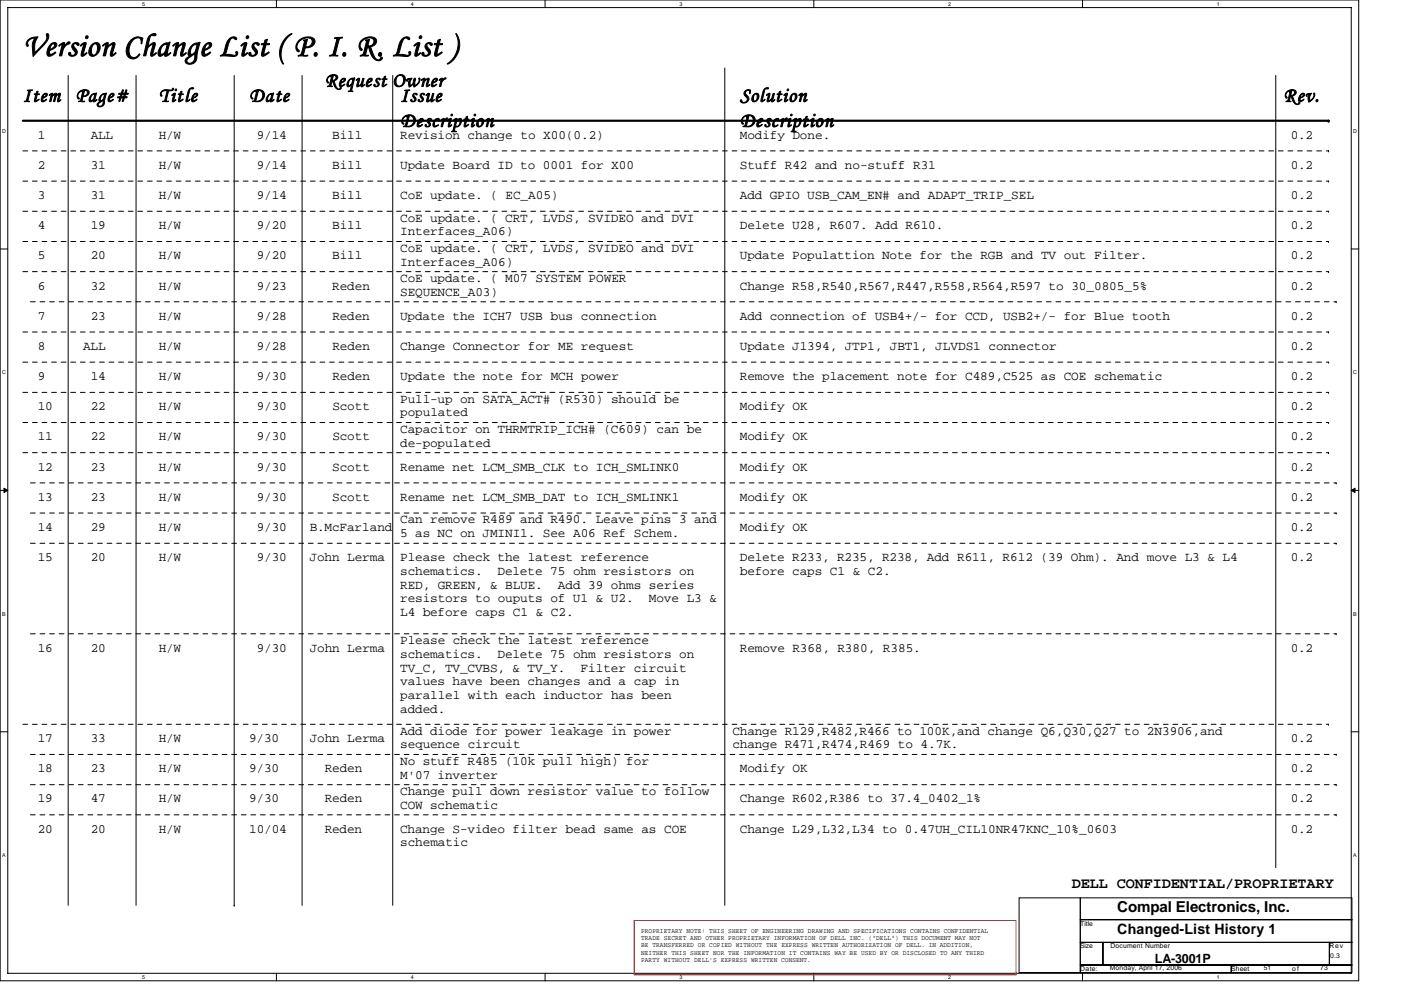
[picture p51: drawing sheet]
<svg xmlns="http://www.w3.org/2000/svg" width="297mm" height="210mm" viewBox="0 0 297 210" stroke-linecap="round" stroke-linejoin="round" font-family="sans-serif">
<defs><g id="words">
<text font-size="6.9" x="4.8" y="11.9">Version Change List ( P. I. R. List )</text>
<g font-size="4.3">
<text x="4.8" y="21.5">Item</text>
<text x="16" y="21.5">Page#</text>
<text x="33.7" y="21.5">Title</text>
<text x="52.9" y="21.5">Date</text>
<text x="68.9" y="18.4">Request Owner</text>
<text x="84.9" y="21.5">Issue</text>
<text x="156.9" y="21.5">Solution</text>
<text x="272.1" y="21.5">Rev.</text>
<text x="84.9" y="26.9">Description</text>
<text x="156.9" y="26.9">Description</text>
</g>
<g font-size="3.2">
<text x="227.3" y="188.3">DELL CONFIDENTIAL/PROPRIETARY</text>
<text x="236.9" y="193.4">Compal Electronics, Inc.</text>
</g>
<text font-size="3" x="236.9" y="198.1">Changed-List History 1</text>
<g font-size="2.7">
<text x="8" y="29.4">1</text>
<text x="19.3" y="29.4">ALL</text>
<text x="33.7" y="29.4">H/W</text>
<text x="54.4" y="29.4">9/14</text>
<text x="70.4" y="29.4">Bill</text>
<text x="84.8" y="29.4">Revision change to X00(0.2)</text>
<text x="156.9" y="29.4">Modify Done.</text>
<text x="273.7" y="29.4">0.2</text>
<text x="8" y="35.8">2</text>
<text x="19.2" y="35.8">31</text>
<text x="33.7" y="35.8">H/W</text>
<text x="54.4" y="35.8">9/14</text>
<text x="70.4" y="35.8">Bill</text>
<text x="84.9" y="35.8">Update Board ID to 0001 for X00</text>
<text x="156.9" y="35.8">Stuff R42 and no-stuff R31</text>
<text x="273.7" y="35.8">0.2</text>
<text x="8" y="42.2">3</text>
<text x="19.2" y="42.2">31</text>
<text x="33.7" y="42.2">H/W</text>
<text x="54.4" y="42.2">9/14</text>
<text x="70.4" y="42.2">Bill</text>
<text x="84.9" y="47">CoE update. ( CRT, LVDS, SVIDEO and DVI</text>
<text x="84.9" y="42.2">CoE update. ( EC_A05)</text>
<text x="156.9" y="42.2">Add GPIO USB_CAM_EN# and ADAPT_TRIP_SEL</text>
<text x="273.7" y="42.2">0.2</text>
<text x="8" y="48.6">4</text>
<text x="19.2" y="48.6">19</text>
<text x="33.7" y="48.6">H/W</text>
<text x="54.4" y="48.6">9/20</text>
<text x="70.4" y="48.6">Bill</text>
<text x="84.9" y="49.9">Interfaces_A06)</text>
<text x="84.9" y="53.4">CoE update. ( CRT, LVDS, SVIDEO and DVI</text>
<text x="156.9" y="48.6">Delete U28, R607. Add R610.</text>
<text x="273.7" y="48.6">0.2</text>
<text x="8" y="55">5</text>
<text x="19.2" y="55">20</text>
<text x="33.7" y="55">H/W</text>
<text x="54.4" y="55">9/20</text>
<text x="70.4" y="55">Bill</text>
<text x="84.9" y="59.8">CoE update. ( M07 SYSTEM POWER</text>
<text x="84.9" y="56.3">Interfaces_A06)</text>
<text x="156.9" y="55">Update Populattion Note for the RGB and TV out Filter.</text>
<text x="273.7" y="55">0.2</text>
<text x="8" y="61.4">6</text>
<text x="19.2" y="61.4">32</text>
<text x="33.7" y="61.4">H/W</text>
<text x="54.4" y="61.4">9/23</text>
<text x="70.5" y="61.4">Reden</text>
<text x="84.9" y="62.7">SEQUENCE_A03)</text>
<text x="156.9" y="61.4">Change R58,R540,R567,R447,R558,R564,R597 to 30_0805_5%</text>
<text x="273.7" y="61.4">0.2</text>
<text x="8" y="67.8">7</text>
<text x="19.2" y="67.8">23</text>
<text x="33.7" y="67.8">H/W</text>
<text x="54.4" y="67.8">9/28</text>
<text x="70.5" y="67.8">Reden</text>
<text x="84.8" y="67.8">Update the ICH7 USB bus connection</text>
<text x="156.9" y="67.8">Add connection of USB4+/- for CCD, USB2+/- for Blue tooth</text>
<text x="273.7" y="67.8">0.2</text>
<text x="8" y="74.2">8</text>
<text x="17.7" y="74.2">ALL</text>
<text x="33.7" y="74.2">H/W</text>
<text x="54.4" y="74.2">9/28</text>
<text x="70.5" y="74.2">Reden</text>
<text x="84.9" y="74.2">Change Connector for ME request</text>
<text x="156.9" y="74.2">Update J1394, JTP1, JBT1, JLVDS1 connector</text>
<text x="273.7" y="74.2">0.2</text>
<text x="8" y="80.6">9</text>
<text x="19.2" y="80.6">14</text>
<text x="33.7" y="80.6">H/W</text>
<text x="54.4" y="80.6">9/30</text>
<text x="70.5" y="80.6">Reden</text>
<text x="84.9" y="80.6">Update the note for MCH power</text>
<text x="156.9" y="80.6">Remove the placement note for C489,C525 as COE schematic</text>
<text x="273.7" y="80.6">0.2</text>
<text x="8" y="87">10</text>
<text x="19.2" y="87">22</text>
<text x="33.7" y="87">H/W</text>
<text x="54.4" y="87">9/30</text>
<text x="70.5" y="87">Scott</text>
<text x="84.9" y="88.3">populated</text>
<text x="84.9" y="85.4">Pull-up on SATA_ACT# (R530) should be</text>
<text x="156.9" y="87">Modify OK</text>
<text x="273.7" y="87">0.2</text>
<text x="8" y="93.4">11</text>
<text x="19.2" y="93.4">22</text>
<text x="33.7" y="93.4">H/W</text>
<text x="54.4" y="93.4">9/30</text>
<text x="70.5" y="93.4">Scott</text>
<text x="84.9" y="91.8">Capacitor on THRMTRIP_ICH# (C609) can be</text>
<text x="84.9" y="94.7">de-populated</text>
<text x="156.9" y="93.4">Modify OK</text>
<text x="273.7" y="93.4">0.2</text>
<text x="8" y="99.8">12</text>
<text x="19.2" y="99.8">23</text>
<text x="33.7" y="99.8">H/W</text>
<text x="54.4" y="99.8">9/30</text>
<text x="70.5" y="99.8">Scott</text>
<text x="84.9" y="99.8">Rename net LCM_SMB_CLK to ICH_SMLINK0</text>
<text x="156.9" y="99.8">Modify OK</text>
<text x="273.7" y="99.8">0.2</text>
<text x="8" y="106.2">13</text>
<text x="19.2" y="106.2">23</text>
<text x="33.7" y="106.2">H/W</text>
<text x="54.4" y="106.2">9/30</text>
<text x="70.5" y="106.2">Scott</text>
<text x="84.9" y="106.2">Rename net LCM_SMB_DAT to ICH_SMLINK1</text>
<text x="156.9" y="106.2">Modify OK</text>
<text x="273.7" y="106.2">0.2</text>
<text x="8" y="112.6">14</text>
<text x="19.2" y="112.6">29</text>
<text x="33.7" y="112.6">H/W</text>
<text x="54.4" y="112.6">9/30</text>
<text x="65.7" y="112.6">B.McFarland</text>
<text x="84.9" y="111">Can remove R489 and R490. Leave pins 3 and</text>
<text x="84.9" y="113.9">5 as NC on JMINI1. See A06 Ref Schem.</text>
<text x="156.9" y="112.6">Modify OK</text>
<text x="273.7" y="112.6">0.2</text>
<text x="8" y="119">15</text>
<text x="19.2" y="119">20</text>
<text x="33.7" y="119">H/W</text>
<text x="54.4" y="119">9/30</text>
<text x="65.7" y="119">John Lerma</text>
<text x="84.9" y="119">Please check the latest reference</text>
<text x="156.9" y="119">Delete R233, R235, R238, Add R611, R612 (39 Ohm). And move L3 &amp; L4</text>
<text x="273.7" y="119">0.2</text>
<text x="84.9" y="121.9">schematics.</text>
<text x="84.9" y="124.8">RED, GREEN, &amp; BLUE.</text>
<text x="105.5" y="121.9">Delete 75 ohm resistors on</text>
<text x="118.3" y="124.8">Add 39 ohms series</text>
<text x="156.9" y="121.9">before caps C1 &amp; C2.</text>
<text x="84.9" y="127.8">resistors to ouputs of U1 &amp; U2.</text>
<text x="84.9" y="130.7">L4 before caps C1 &amp; C2.</text>
<text x="137.6" y="127.8">Move L3 &amp;</text>
<text x="84.9" y="136.6">Please check the latest reference</text>
<text x="8" y="138.2">16</text>
<text x="19.2" y="138.2">20</text>
<text x="33.7" y="138.2">H/W</text>
<text x="54.4" y="138.2">9/30</text>
<text x="65.7" y="138.2">John Lerma</text>
<text x="84.9" y="139.5">schematics.</text>
<text x="84.9" y="142.5">TV_C, TV_CVBS, &amp; TV_Y.</text>
<text x="105.5" y="139.5">Delete 75 ohm resistors on</text>
<text x="123.1" y="142.5">Filter circuit</text>
<text x="156.9" y="138.2">Remove R368, R380, R385.</text>
<text x="273.7" y="138.2">0.2</text>
<text x="84.9" y="145.4">values have been changes and a cap in</text>
<text x="84.9" y="148.3">parallel with each inductor has been</text>
<text x="84.9" y="155.8">Add diode for power leakage in power</text>
<text x="84.9" y="151.2">added.</text>
<text x="155.3" y="155.8">Change R129,R482,R466 to 100K,and change Q6,Q30,Q27 to 2N3906,and</text>
<text x="8" y="157.4">17</text>
<text x="19.2" y="157.4">33</text>
<text x="33.7" y="157.4">H/W</text>
<text x="52.8" y="157.4">9/30</text>
<text x="65.7" y="157.4">John Lerma</text>
<text x="84.9" y="158.7">sequence circuit</text>
<text x="155.3" y="158.7">change R471,R474,R469 to 4.7K.</text>
<text x="273.7" y="157.4">0.2</text>
<text x="8" y="163.8">18</text>
<text x="19.2" y="163.8">23</text>
<text x="33.7" y="163.8">H/W</text>
<text x="52.8" y="163.8">9/30</text>
<text x="68.8" y="163.8">Reden</text>
<text x="84.9" y="162.2">No stuff R485 (10k pull high) for</text>
<text x="84.9" y="165.1">M'07 inverter</text>
<text x="156.9" y="163.8">Modify OK</text>
<text x="273.7" y="163.8">0.2</text>
<text x="8" y="170.2">19</text>
<text x="19.2" y="170.2">47</text>
<text x="33.7" y="170.2">H/W</text>
<text x="52.8" y="170.2">9/30</text>
<text x="68.8" y="170.2">Reden</text>
<text x="84.9" y="168.6">Change pull down resistor value to follow</text>
<text x="84.9" y="171.5">COW schematic</text>
<text x="156.9" y="170.2">Change R602,R386 to 37.4_0402_1%</text>
<text x="273.7" y="170.2">0.2</text>
<text x="8" y="176.6">20</text>
<text x="19.2" y="176.6">20</text>
<text x="33.7" y="176.6">H/W</text>
<text x="52.8" y="176.6">10/04</text>
<text x="68.8" y="176.6">Reden</text>
<text x="84.8" y="176.6">Change S-video filter bead same as COE</text>
<text x="84.9" y="179.5">schematic</text>
<text x="156.9" y="176.6">Change L29,L32,L34 to 0.47UH_CIL10NR47KNC_10%_0603</text>
<text x="273.7" y="176.6">0.2</text>
<text x="244.9" y="204.2">LA-3001P</text>
</g>
<g font-size="1.4">
<text x="135.9" y="197.8">PROPRIETARY NOTE: THIS SHEET OF ENGINEERING DRAWING AND SPECIFICATIONS CONTAINS CONFIDENTIAL</text>
<text x="229" y="196.4">Title</text>
<text x="135.9" y="199.4">TRADE SECRET AND OTHER PROPRIETARY INFORMATION OF DELL INC. (&quot;DELL&quot;) THIS DOCUMENT MAY NOT</text>
<text x="135.9" y="200.9">BE TRANSFERRED OR COPIED WITHOUT THE EXPRESS WRITTEN AUTHORIZATION OF DELL. IN ADDITION,</text>
<text x="135.9" y="202.5">NEITHER THIS SHEET NOR THE INFORMATION IT CONTAINS WAY BE USED BY OR DISCLOSED TO ANY THIRD</text>
<text x="229" y="201.2">Size</text>
<text x="235.4" y="201.2">Document Number</text>
<text x="281.9" y="201.2">Rev</text>
<text x="282" y="203.2">0.3</text>
<text x="135.9" y="204">PARTY WITHOUT DELL'S EXPRESS WRITTEN CONSENT.</text>
<text x="229" y="206">Date:</text>
<text x="235.3" y="205.8">Monday, April 17, 2006</text>
<text x="261" y="206">Sheet</text>
<text x="267.9" y="205.8">51</text>
<text x="274" y="206">of</text>
<text x="279.9" y="205.8">73</text>
</g>
<g font-size="1.1">
<text x="30.1" y="1.2">5</text>
<text x="87.1" y="1.2">4</text>
<text x="144" y="1.2">3</text>
<text x="201" y="1.2">2</text>
<text x="258" y="1.2">1</text>
<text x=".4" y="28.2">D</text>
<text x="286.9" y="28.2">D</text>
<text x=".4" y="79.4">C</text>
<text x="286.9" y="79.4">C</text>
<text x=".4" y="130.6">B</text>
<text x="286.9" y="130.6">B</text>
<text x=".4" y="181.8">A</text>
<text x="286.9" y="181.8">A</text>
<text x="30.1" y="207.6">5</text>
<text x="87.1" y="207.6">4</text>
<text x="144" y="207.6">3</text>
<text x="201" y="207.6">2</text>
<text x="258" y="207.6">1</text>
</g>
</g></defs>
<path d="M0 0h288.1v208h-288.1zM1.6 1.6h284.9v204.8h-284.9z" fill="none" stroke="#000" stroke-width=".21"/>
<g fill="#fff">
<path d="M30.1 .2h.6v1.2h-.6z"/>
<path d="M30.1 206.6h.6v1.3h-.6z"/>
</g>
<path d="M58.6 0v1.6M58.6 206.4v1.6" fill="none" stroke="#000" stroke-width=".21"/>
<g fill="#fff">
<path d="M87.1 .2h.6v1.2h-.6z"/>
<path d="M87.1 206.6h.6v1.3h-.6z"/>
</g>
<path d="M115.6 0v1.6M115.6 206.4v1.6" fill="none" stroke="#000" stroke-width=".21"/>
<g fill="#fff">
<path d="M144 .2h.6v1.2h-.6z"/>
<path d="M144 206.6h.6v1.3h-.6z"/>
</g>
<path d="M172.5 0v1.6M172.5 206.4v1.6" fill="none" stroke="#000" stroke-width=".21"/>
<g fill="#fff">
<path d="M201 .2h.6v1.2h-.6z"/>
<path d="M201 206.6h.6v1.3h-.6z"/>
</g>
<path d="M229.5 0v1.6M229.5 206.4v1.6" fill="none" stroke="#000" stroke-width=".21"/>
<g fill="#fff">
<path d="M258 .2h.6v1.2h-.6z"/>
<path d="M258 206.6h.6v1.3h-.6z"/>
<path d="M.4 27.2h.8v1.3h-.8z"/>
<path d="M286.9 27.2h.8v1.3h-.8z"/>
<path d="M.4 78.4h.8v1.3h-.8z"/>
<path d="M286.9 78.4h.8v1.3h-.8z"/>
</g>
<path d="M0 52.8h1.6M286.5 52.8h1.6" fill="none" stroke="#000" stroke-width=".21"/>
<g fill="#fff">
<path d="M.4 129.6h.8v1.3h-.8z"/>
<path d="M286.9 129.6h.7v1.3h-.7z"/>
</g>
<path d="M0 104h1.6M286.5 104h1.6" fill="none" stroke="#000" stroke-width=".21"/>
<path d="M.8 103.5l.8 .5-.8 .5zM286.5 104l.8-.5v1z" fill="#000" stroke="#000" stroke-width=".21"/>
<g fill="#fff">
<path d="M.4 180.8h.8v1.3h-.8z"/>
<path d="M286.9 180.8h.7v1.3h-.7z"/>
</g>
<g fill="none" stroke="#000" stroke-width=".21">
<path d="M14.5 16v176M28.8 16v176M49.7 16v176M64 16v176M83.3 16v176M153.7 14.4v177.6M270.5 16v168M0 155.2h1.6M286.5 155.2h1.6M49.7 192h.1M216.1 190.4h12.9v15.9h-12.9zM229 190.4h57.6v4.7h-57.6z"/>
<path d="M229 195.1h57.6v4.8h-57.6zM229 199.9h4.8v4.8h-4.8zM233.8 199.9h48.1v4.8h-48.1zM281.9 199.9h4.7v4.8h-4.7zM229 204.7h32v1.6h-32zM261 204.7h25.6v1.6h-25.6z"/>
</g>
<path d="M4.8 25.6h276.9M281.7 25.6h.1" fill="none" stroke="#000" stroke-width=".47"/>
<path d="M134.5 195.2h80.9v11.6h-80.9z" fill="none" stroke="#f00" stroke-width=".21"/>
<g fill="none" stroke="#000" stroke-width=".21" stroke-dasharray="1 1 1 1 1 1 1 1">
<path d="M4.8 32h276.9M4.8 38.4h276.9M281.7 32h.1M281.7 38.4h.1M4.8 44.8h276.9M4.8 51.2h276.9M4.8 57.6h276.9M281.7 44.8h.1M281.7 51.2h.1M281.7 57.6h.1M4.8 70.4h276.9M4.8 76.8h276.9"/>
<path d="M6.5 64h276.8M281.7 70.4h.1M281.7 76.8h.1M283.3 64h.1M4.8 83.2h276.9M4.8 89.6h276.9M4.8 96h276.9M281.7 83.2h.1M281.7 89.6h.1M281.7 96h.1M6.5 108.8h276.8M6.5 102.4h276.8"/>
<path d="M6.5 115.2h276.8M283.3 108.8h.1M283.3 102.4h.1M283.3 115.2h.1M6.5 134.4h276.8M283.3 134.4h.1M4.8 153.6h276.9M281.7 153.6h.1M6.5 160h276.8M6.5 166.4h276.8M6.5 172.8h276.8M283.3 160h.1"/>
<path d="M283.3 166.4h.1M283.3 172.8h.1"/>
</g>
<use href="#words"/>
</svg>
